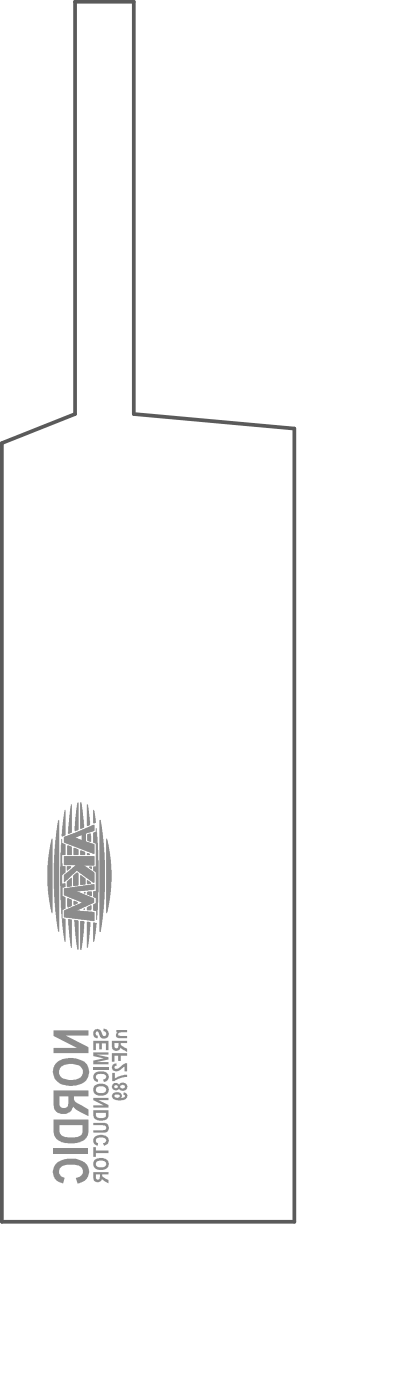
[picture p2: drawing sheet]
<svg xmlns="http://www.w3.org/2000/svg" width="47mm" height="159mm" viewBox="0 0 47 159" stroke-linecap="round" stroke-linejoin="round" font-family="sans-serif">
<path d="M8.5 .2h6.7v46.7l18.2 1.7v89.9h-33.2v-88.3l8.3-3.3z" fill="none" stroke="#5a5a5a" stroke-width=".42"/>
<g fill="none" stroke="#8c8c8c" stroke-width=".11">
<path d="M5.4 98.1v2.4M5.5 97.6v3.4M5.5 97.2v4.2M5.6 96.9v4.8M5.6 96.6v5.4M5.6 96.4v5.9M5.7 96.1v6.4M5.7 95.9v6.9M5.8 95.7v7.3M5.8 95.5v7.7M5.9 95.3v8.1M5.9 95.1v8.4"/>
<path d="M6.1 97.9v2.9M6.2 97v4.7M6.2 96.3v6.1M6.3 95.8v7.1M6.3 95.3v8M6.4 94.9v8.8M6.4 94.5v9.6M6.4 94.2v10.2M6.5 93.9v10.8M6.5 93.6v11.4M6.6 93.4v11.9M6.6 93.1v12.4"/>
<path d="M6.7 93v12.6M6.9 98.3v2.1M6.9 96.7v5.3M6.9 95.8v7.1M7 95.2v8.4M7 94.6v.2M7 95.6v1.3M7 97.9v1.3M7.1 94.1v.7M7.1 95.6v1.3M7.1 98.3v.9M7.1 93.7v1.1"/>
<path d="M7.1 95.7v1.2M7.1 98.3v.8M7.2 93.3v1.5M7.2 95.7v1.2M7.2 98.3v.8M7.2 92.9v1.9M7.2 98.3v.7M7.2 92.6v2.1M7.3 92.3v2.4M7.3 94.9v.6M7.3 95.7v1.2M7.3 97.1v1"/>
<path d="M7.3 98.3v.7M7.3 99.2v.8M7.3 92.1v2.6M7.3 95.8v1.1M7.3 98.3v.6M7.4 91.9v2.8M7.4 94.9v.6M7.4 95.8v1.1M7.4 97.1v1M7.4 98.3v.6M7.4 99.2v.7M7.4 94.9v.7"/>
<path d="M7.5 94.9v.7M7.5 97.1v1M7.5 99.1v.7M7.5 94.8v.8M7.5 99v.7M7.6 94.8v.8M7.6 97.1v1M7.6 99v.7M7.6 98.3v.4M7.6 100v.5M7.7 94.8v.8M7.7 95.9v1"/>
<path d="M7.7 97.1v1M7.7 98.3v.3M7.7 98.9v.8M7.7 100v.5M7.7 94.8v.9M7.7 98.9v.7M7.7 99.9v.6M7.7 94.3v.2M7.8 93.7v.8M7.8 94.8v.9M7.8 95.9v1M7.8 97.1v1"/>
<path d="M7.8 98.3v.2M7.8 98.9v.6M7.8 99.8v.7M7.8 93.3v1.2M7.8 98.8v.7M7.9 92.8v1.7M7.9 94.7v1M7.9 96v.9M7.9 97.1v1M7.9 98.3v.2M7.9 98.8v.6M7.9 99.7v.8"/>
<path d="M7.9 92.4v2.1M7.9 98.3v.1M7.9 98.7v.7M8 92v2.4M8 94.7v1.1M8 96v.9M8 97.1v1M8 98.3v.1M8 98.7v.7M8 99.7v.8M8 91.7v2.7M8 98.3h.1"/>
<path d="M8 98.6v.7M8 91.5v2.9M8 99.6v.9M8.1 91.2v3.2M8.1 94.6v1.2M8.1 96.1v.8M8.1 97.1v1M8.1 98.6v.6M8.1 99.6v.9M8.2 94.6v1.3M8.2 97.1v1M8.2 98.5v.7"/>
<path d="M8.2 98.5v.6M8.3 94.6v1.3M8.3 97.1v1M8.3 98.4v.7M8.3 94.5v1.4M8.3 98.3v.7M8.3 99.3v1.1M8.4 94.5v1.4M8.4 96.2v.7M8.4 97.1v1M8.4 98.3v.7M8.4 99.3v1.1"/>
<path d="M8.4 98.3v.6M8.4 99.2v1.2M8.5 94.5v.5M8.5 95v.9M8.5 96.2v.7M8.5 97.1v1M8.5 98.3v.6M8.5 99.2v1.2M8.5 93.7v.5M8.5 95v1M8.5 98.2v.7M8.5 93.1v1.1"/>
<path d="M8.5 94.5v.4M8.5 98.2v.6M8.5 99.1v1.3M8.6 92.7v1.5M8.6 94.5v.4M8.6 95v1M8.6 96.2v.7M8.6 97.1v1M8.6 98.1v.7M8.6 99.1v1.3M8.6 92.3v1.9M8.6 94.4v.5"/>
<path d="M8.6 96.3v.6M8.6 98.1v.6M8.7 91.9v2.2M8.7 94.4v.5M8.7 95.1v.9M8.7 96.3v.6M8.7 97.1v1M8.7 98.1v.6M8.7 99v1.4M8.7 91.6v2.5M8.7 95.1v1M8.7 97.1v1.6"/>
<path d="M8.8 91.3v2.8M8.8 94.4v.4M8.8 95.1v1M8.8 96.3v.6M8.8 97.1v1.6M8.8 99v1.4M8.8 91.1v3M8.8 91v3.1M8.8 94.3v.5M8.8 96.4v.5M8.8 97.1v1.7M8.8 99.1v1.2"/>
<path d="M8.9 94.3v.5M8.9 95.2v.9M8.9 97.1v1.7M8.9 97.1v1.8M9 94.3v.5M9 95.2v.9M9 97.1v1.8M9.1 94.2v.5M9.1 95.2v1M9.1 97.1v1.8M9.1 95.3v.9M9.1 97.1v1.9"/>
<path d="M9.1 91v2.9M9.1 96.5v.4M9.1 99.3v1M9.2 91v2.9M9.2 94.2v.5M9.2 95.3v.9M9.2 96.5v.4M9.2 97.1v1.9M9.2 99.3v1M9.2 91.2v2.7M9.2 97.1v2M9.3 91.5v2.4"/>
<path d="M9.3 94.2v.4M9.3 95.3v1M9.3 96.5v.4M9.3 97.1v2M9.3 99.4v.9M9.3 91.8v2.1M9.3 94.2v2.1M9.3 92.2v1.7M9.3 94.1v2.2M9.3 97.1v2.1M9.4 92.6v1.2M9.4 94.1v2.2"/>
<path d="M9.4 96.6v.3M9.4 97.1v2.1M9.4 99.4v.9M9.4 93v.8M9.4 97.1v1M9.4 98.1v1.1M9.4 99.5v.8M9.5 93.5v.3M9.5 94.1v2.3M9.5 96.6v.3M9.5 97.1v1M9.5 98.1v1.1"/>
<path d="M9.5 99.5v.8M9.5 98.2v1.1M9.5 99.6v.7M9.6 94v2.4M9.6 96.6v.3M9.6 97.1v1M9.6 98.2v1.1M9.6 99.6v.7M9.6 96.7v.2M9.6 98.3v1.1M9.6 99.7v.6M9.7 94v2.4"/>
<path d="M9.7 97.1v1M9.7 98.3v1.1M9.7 93.9v.6M9.7 95.5v.9M9.8 93.9v.6M9.8 95.5v.9M9.8 97.1v1M9.8 98.3v1.1M9.8 95.5v1M9.8 98.4v1.1M9.9 93.9v.5M9.9 95.5v1"/>
<path d="M9.9 97.1v1M9.9 98.4v1.1M9.9 91.2v2.4M9.9 96.8v.1M9.9 99.8v.4M9.9 91.3v2.3M9.9 94.6v.7M9.9 98.5v1.1M9.9 99.9v.3M10 91.6v2M10 93.9v.5M10 94.6v.7"/>
<path d="M10 95.6v.9M10 96.8v.1M10 97.1v1M10 98.5v1.1M10 99.9v.3M10 92v1.6M10 93.8v.6M10 98.5v1.2M10.1 92.3v1.3M10.1 93.8v.6M10.1 94.6v.7M10.1 95.6v1"/>
<path d="M10.1 96.8v.1M10.1 97.1v1M10.1 98.6v1.1M10.1 100v.2M10.1 92.7v.8M10.1 93.1v.4M10.1 93.8v.5M10.1 94.6v.8M10.1 96.9h.1M10.1 98.3h.1M10.2 93.8v.5M10.2 94.6v.8"/>
<path d="M10.2 95.6v1M10.2 97.1v1M10.2 98.3v.1M10.2 98.6v1.2M10.2 93.7v.6M10.2 94.5v.9M10.2 98.7v1.1M10.3 93.7v.6M10.3 94.8v.6M10.3 95.6v1.1M10.3 97.1v1M10.3 98.3v.1"/>
<path d="M10.3 98.7v1.1M10.3 98.3v.2M10.3 98.7v1.2M10.4 93.7v.6M10.4 95.7v1M10.4 97.1v1M10.4 98.3v.2M10.4 98.8v1.1M10.4 93.7v.5M10.4 98.8v1.2M10.5 93.6v.6M10.5 95.7v1"/>
<path d="M10.5 97.1v1M10.5 98.9v1.1M10.6 93.6v.6M10.6 95.7v1M10.6 97.1v1M10.6 98.9v1.1M10.6 91.9v1.4M10.6 94.5v1M10.6 95.8v1M10.6 98.3v.4M10.7 92v1.3M10.7 93.6v.6"/>
<path d="M10.7 94.5v1.1M10.7 95.8v1M10.7 97.1v1M10.7 98.3v.4M10.7 99v1M10.7 92.3v1M10.7 94.4v1.2M10.7 92.5v.8M10.7 98.3v.5M10.8 92.8v.5M10.8 94.4v1.2M10.8 98.3v.5"/>
<path d="M10.8 93.2h.1M10.8 98.3v.6M10.9 94.4v1.2M10.9 98.3v.6M10.9 93.9v9.4M10.9 94.4v9.9M11 94.9v8.9M11 95.6v7.5M11.1 96.4v5.9M11.1 97.6v3.5M11.3 93v12.6M11.4 93v12.6"/>
<path d="M11.4 93.3v12.1M11.5 93.5v11.6M11.5 93.8v11.1M11.5 94.1v10.5M11.6 94.4v9.8M11.6 94.8v9.1M11.7 95.2v8.3M11.7 95.6v7.4M11.7 96.1v6.4M11.8 96.7v5.2M11.8 97.5v3.6M12.1 95.1v8.4"/>
<path d="M12.1 95.3v8.1M12.2 95.4v7.8M12.2 95.6v7.4M12.3 95.8v7M12.3 96.1v6.5M12.3 96.3v6.1M12.4 96.6v5.5M12.4 96.8v5M12.5 97.2v4.3M12.5 97.5v3.6M12.5 98v2.7M12.6 98.7v1.3"/>
<path d="M7 100.3v3.8M7.1 100.3v.3M7.1 101.6v1.5M7.1 104.2v.4M7.1 104.2v.8M7.2 100.3v.3M7.2 101.7v1.4M7.2 104.2v1.2M7.2 104.2v1.6M7.2 100.2v.4M7.2 101.7v1.3M7.2 104.2v1.8"/>
<path d="M7.3 100.2v.3M7.3 100.8v.7M7.3 101.7v1.3M7.3 103.3v.7M7.3 104.2v2.1M7.3 104.2v2.4M7.4 100.2v.3M7.4 100.8v.7M7.4 101.8v1.2M7.4 103.3v.7M7.4 104.2v2.6M7.4 103.2v.8"/>
<path d="M7.5 100.8v.7M7.5 103.2v.8M7.5 100.8v.8M7.6 100.8v.8M7.6 103.2v.8M7.6 100.7v.9M7.6 103.1v.9M7.7 100.7v.9M7.7 101.9v.8M7.7 103.1v.9M7.7 101.9v1M7.7 101.9v.9"/>
<path d="M7.7 104.3h.1M7.8 100.7v1M7.8 101.9v.9M7.8 103v1M7.8 104.3v.6M7.8 103v1.1M7.8 104.3v1.1M7.9 100.7v1M7.9 102v.8M7.9 103v1.1M7.9 104.3v1.5M7.9 102v.7"/>
<path d="M7.9 104.3v2M8 100.7v1M8 102v.7M8 103v1.1M8 104.3v2.3M8 100.7v1.1M8 104.3v2.6M8 104.3v2.9M8.1 100.7v1.1M8.1 102.1v.6M8.1 102.9v1.2M8.1 104.3v3.1"/>
<path d="M8.2 100.7v1.1M8.2 102.9v1.2M8.2 100.6v1.3M8.3 100.6v1.3M8.3 102.8v1.3M8.4 100.6v1.3M8.4 102.2v.4M8.4 102.8v1.3M8.4 102.2v.3M8.5 100.6v1.3M8.5 102.2v.3M8.5 102.7v1.4"/>
<path d="M8.5 104.4v.1M8.5 100.6v1.4M8.5 104.4v.7M8.5 104.4v1.2M8.6 100.6v1.4M8.6 102.3v.2M8.6 102.7v1.4M8.6 104.4v1.7M8.6 100.6v.5M8.6 101.1v.9M8.6 102.7v.5M8.6 103.3v.8"/>
<path d="M8.6 104.4v2.1M8.7 100.6v.4M8.7 101.1v.9M8.7 102.3v.2M8.7 102.7v.5M8.7 103.3v.8M8.7 104.4v2.4M8.7 101.1v1M8.7 102.3v.1M8.7 104.4v2.7M8.8 100.6v.4M8.8 101.1v1"/>
<path d="M8.8 102.3v.1M8.8 102.6v.6M8.8 103.3v.8M8.8 104.4v3M8.8 100.5v.5M8.8 104.4v3.2M8.8 101.2v.9M8.8 102.6v.5M8.8 103.3v.9M8.8 104.4v3.3M8.9 100.5v.5M8.9 101.2v.9"/>
<path d="M8.9 102.6v.5M8.9 103.3v.9M8.9 101.2v1M8.9 102.5v.6M9 100.5v.5M9 101.2v1M9 102.5v.6M9 103.3v.9M9 102.5v.5M9.1 100.5v.5M9.1 101.3v.9M9.1 102.5v.5"/>
<path d="M9.1 103.3v.9M9.1 104.5v3.2M9.2 100.5v.5M9.2 101.3v.9M9.2 102.5v.5M9.2 103.3v.9M9.2 104.5v3.2M9.2 101.3v1M9.2 102.4v.6M9.2 104.5v2.9M9.3 100.5v.5M9.3 101.4v.9"/>
<path d="M9.3 102.4v.6M9.3 103.3v.9M9.3 104.5v2.7M9.3 102.4v.5M9.3 104.5v2.4M9.3 104.5v2.1M9.4 100.5v.5M9.4 101.4v.9M9.4 102.4v.5M9.4 103.3v.9M9.4 104.5v1.7M9.4 101.4v1.5"/>
<path d="M9.4 104.5v1.3M9.5 100.5v.5M9.5 101.4v1.4M9.5 103.3v.9M9.5 104.5v.8M9.5 103.1h.1M9.5 103.3v1M9.5 104.5v.2M9.6 100.5v.5M9.6 101.2v.1M9.6 101.5v1.3M9.6 103v.1"/>
<path d="M9.6 103.4v.9M9.6 100.5v.4M9.7 100.5v.4M9.7 101.5v1.2M9.7 103.4v.9M9.7 100.4v.5M9.8 100.4v.5M9.8 101.6v1.1M9.8 103.4v.9M9.9 100.4v.5M9.9 101.6v1.1M9.9 103.4v.9"/>
<path d="M9.9 101.2v.2M9.9 102.9v.3M9.9 104.6v2.8M9.9 101.6v1M9.9 104.6v2.7M10 100.4v.5M10 101.1v.3M10 101.6v1M10 102.9v.3M10 103.4v.9M10 104.6v2.4M10 102.8v.4"/>
<path d="M10 104.6v2.1M10.1 100.4v.5M10.1 101.1v.3M10.1 101.7v.9M10.1 102.8v.4M10.1 103.4v.9M10.1 104.6v1.8M10.1 101.1v.4M10.1 101.7v.8M10.1 104.6v1.4M10.1 104.6v.9M10.2 100v.2"/>
<path d="M10.2 100.4v.5M10.2 101.1v.4M10.2 101.7v.8M10.2 102.7v.5M10.2 103.4v1M10.2 104.6v.5M10.2 100.1v.1M10.3 100.1v.1M10.3 100.4v.5M10.3 101.1v.4M10.3 101.8v.7M10.3 102.7v.5"/>
<path d="M10.3 103.4v1M10.3 100.3v.6M10.3 101.1v.5M10.3 102.7v.4M10.4 100.3v.6M10.4 101.1v.5M10.4 101.8v.7M10.4 103.4v1M10.4 101.8v.6M10.5 100.3v.5M10.5 101.9v.5M10.5 103.5v.9"/>
<path d="M10.6 100.3v.5M10.6 101.9v.4M10.6 103.5v.9M10.6 101.1v.6M10.6 102.6v.6M10.6 104.7v2.1M10.7 100.3v.5M10.7 101.1v.6M10.7 102.5v.7M10.7 103.5v.9M10.7 104.7v1.9M10.7 104.7v1.7"/>
<path d="M10.7 102.5v.8M10.7 104.7v1.4M10.8 101.1v.6M10.8 102.5v.8M10.8 104.7v1.2M10.8 101.1v.7M10.8 104.7v.8M10.9 101.1v.7M10.9 102.5v.8M10.9 104.7v.5M10.9 104.7v.1"/>
</g>
<g fill="#8c8c8c">
<path d="M13.2 116.8h1.2v.2h-.5a.33 .33 0 0 0-.5 .4l.2 .1h.8v.2h-.8a.37 .37 0 0 1-.4-.1 .37 .37 0 0 1 0-.4l.1-.2h-.1z"/>
<path d="M12.7 119.4h1.7v.3h-.7v.6h-.3v-.6h-.4v.7h-.3z"/>
<path d="M12.8 120.7l.4-.1v.3a.2 .2 0 0 0-.2 .2 .2 .2 0 0 0 .3 .1l.7-.6 .4-.1v1h-.3v-.6l-.5 .5a.51 .51 0 0 1-.7 0 .51 .51 0 0 1-.1-.7z"/>
<path d="M12.7 121.7h.3v.6l.3-.2 .8-.2h.3v.2l-.5 .1-.6 .1-.3 .3h-.3z"/>
<path d="M10.7 116.8a.57 .57 0 0 1 .9 .5 .25 .25 0 0 0 .4 .1 .25 .25 0 0 0-.2-.4l-.1-.1v-.3a.57 .57 0 0 1 .6 .8 .57 .57 0 0 1-1 .2l-.1-.4a.2 .2 0 0 0-.2-.2 .2 .2 0 0 0-.1 .3v.1h.2v.3a.56 .56 0 0 1-.5-.3 .56 .56 0 0 1 .1-.6z"/>
<path d="M10.6 118h1.7v1.1h-.3v-.8h-.5v.7h-.3v-.7h-.3v.8h-.3z"/>
<path d="M10.6 119.3h1.7v.3h-1.4l1.4 .3v.2l-1.4 .3h1.4v.3h-1.7v-.4l1.1-.3-1.1-.2z"/>
<path d="M10.6 121h1.7v.2h-1.7z"/>
<path d="M10.8 121.6l.6-.1a.7 .7 0 0 1 .9 .7 .59 .59 0 0 1-.5 .5l-.1-.3a.33 .33 0 0 0 .3-.4 .33 .33 0 0 0-.4-.2h-.2a.34 .34 0 0 0-.5 .2 .34 .34 0 0 0 .2 .4l-.1 .3a.57 .57 0 0 1-.5-.5 .57 .57 0 0 1 .3-.6z"/>
<path d="M10.6 124.5h1.7v.2h-1.1l1.1 .6v.3h-1.7v-.3h1.1l-1.1-.6z"/>
<path d="M10.6 127.3h.9a.59 .59 0 0 1 .8 .4 .59 .59 0 0 1-.4 .7h-1.3v-.2h1a.37 .37 0 0 0 .4-.3v-.1a.49 .49 0 0 0-.5-.2h-.9z"/>
<path d="M10.7 128.9l.5-.2a.82 .82 0 0 1 1.1 .5 .51 .51 0 0 1-.5 .7l-.1-.2a.32 .32 0 0 0 .3-.3 .32 .32 0 0 0-.3-.4h-.2a.46 .46 0 0 0-.6 .4l.2 .2v.3h-.2a.56 .56 0 0 1-.4-.5 .56 .56 0 0 1 .2-.5z"/>
<path d="M10.6 130.1h.3v.4h1.4v.3h-1.4v.4h-.3z"/>
<path d="M6.1 116.8h3.9v.6h-2.5l2.5 1.3v.7h-3.9v-.6h2.6l-2.6-1.3z"/>
<path d="M6.1 130.2h3.9v.6h-3.9z"/>
<path d="M6.5 131.8a2.93 2.93 0 0 1 3.3 .2 1.34 1.34 0 0 1-.9 2.2h-.1l-.2-.6a.74 .74 0 0 0 .7-.4 .74 .74 0 0 0-.1-.8l-.1-.1a2.45 2.45 0 0 0-1.8-.1 .7 .7 0 0 0-.6 .6 .7 .7 0 0 0 .6 .7l-.1 .7a1.34 1.34 0 0 1-1.2-1 1.34 1.34 0 0 1 .5-1.4z"/>
<path d="M12.7 118v.6a.49 .49 0 0 0 .4 .6 .49 .49 0 0 0 .5-.4l.3 .2 .5 .3v-.4l-.7-.4v-.2h.7v-.3zM13 118.3h.4v.2a.26 .26 0 0 1 0 .3 .26 .26 0 0 1-.3 0l-.1-.1z"/>
<path d="M12.8 122.9a.44 .44 0 0 0 0 .7 .44 .44 0 0 0 .7-.2 .48 .48 0 0 0 .8 .2 .48 .48 0 0 0-.2-.8 .52 .52 0 0 0-.6 .2 .45 .45 0 0 0-.7-.1zM13 123.1a.2 .2 0 0 1 .3 0 .2 .2 0 0 1-.1 .3 .2 .2 0 0 1-.3-.2zM13.7 123.1a.32 .32 0 0 1 .4 .2 .3 .3 0 0 1-.3 .1 .3 .3 0 0 1-.2-.2z"/>
<path d="M12.8 123.9v.1a.44 .44 0 0 0-.1 .5 .44 .44 0 0 0 .5 .2 1.07 1.07 0 0 0 1.2-.3 .4 .4 0 0 0-.4-.5v.2a.2 .2 0 0 1 .2 .3 .2 .2 0 0 1-.3 .1h-.2a.42 .42 0 0 0 0-.5 .42 .42 0 0 0-.5-.1zM13.1 124.1h.1a.22 .22 0 0 1 .4 .2 .22 .22 0 0 1-.3 .2l-.3-.1z"/>
<path d="M10.8 123.1a.71 .71 0 0 0-.1 .8 .71 .71 0 0 0 .8 .3 .7 .7 0 0 0 .8-.7 .7 .7 0 0 0-.8-.6h-.3zM11 123.3l.2-.1a.57 .57 0 0 1 .8 .4 .71 .71 0 0 1-1.1 .1v-.2z"/>
<path d="M10.6 125.9v.5a.77 .77 0 0 0 1 .7 .66 .66 0 0 0 .7-.6v-.6zM10.9 126.2h1.1v.2a.45 .45 0 0 1-.7 .4 .44 .44 0 0 1-.4-.5z"/>
<path d="M10.8 131.5a.7 .7 0 0 0-.1 .8 .7 .7 0 0 0 .8 .4 .67 .67 0 0 0 .7-.4 .67 .67 0 0 0-.1-.8h-.1a1.26 1.26 0 0 0-1.2 0zM11 131.7l.2-.1a.58 .58 0 0 1 .8 .5 .76 .76 0 0 1-1.1 0v-.2z"/>
<path d="M10.6 132.9v.6a.49 .49 0 0 0 .4 .5 .49 .49 0 0 0 .5-.3l.3 .2 .5 .3v-.4l-.7-.4v-.2h.7v-.3zM10.9 133.2h.4v.2a.28 .28 0 0 1-.1 .3 .28 .28 0 0 1-.3 0z"/>
<path d="M6.5 120.4a1.57 1.57 0 0 0-.3 1.8 1.57 1.57 0 0 0 1.5 .9 2.06 2.06 0 0 0 2.3-1 1.51 1.51 0 0 0-1.3-2 3.1 3.1 0 0 0-2.2 .3zM6.9 120.9a2.01 2.01 0 0 1 2.3 .1 .86 .86 0 0 1 .1 1 .86 .86 0 0 1-.9 .4 2.03 2.03 0 0 1-1.6-.4 .91 .91 0 0 1 .1-1.1z"/>
<path d="M6.1 123.6v1.4a1.13 1.13 0 0 0 .7 1.3 1.13 1.13 0 0 0 1.3-.5l.2-.3 .3 .3 1.4 .8v-.8l-.9-.5a.87 .87 0 0 1-.7-1h1.6v-.7zM6.7 124.3h1v.5a.64 .64 0 0 1-.3 .8 .58 .58 0 0 1-.7-.8z"/>
<path d="M6.1 126.9v1.2a1.45 1.45 0 0 0 1.5 1.5l.6 .1a1.64 1.64 0 0 0 1.8-1.3v-1.5zM6.7 127.6h2.6v.5a.8 .8 0 0 1-.8 .9 1.78 1.78 0 0 1-1.6-.4l-.2-.3z"/>
</g>
</svg>
